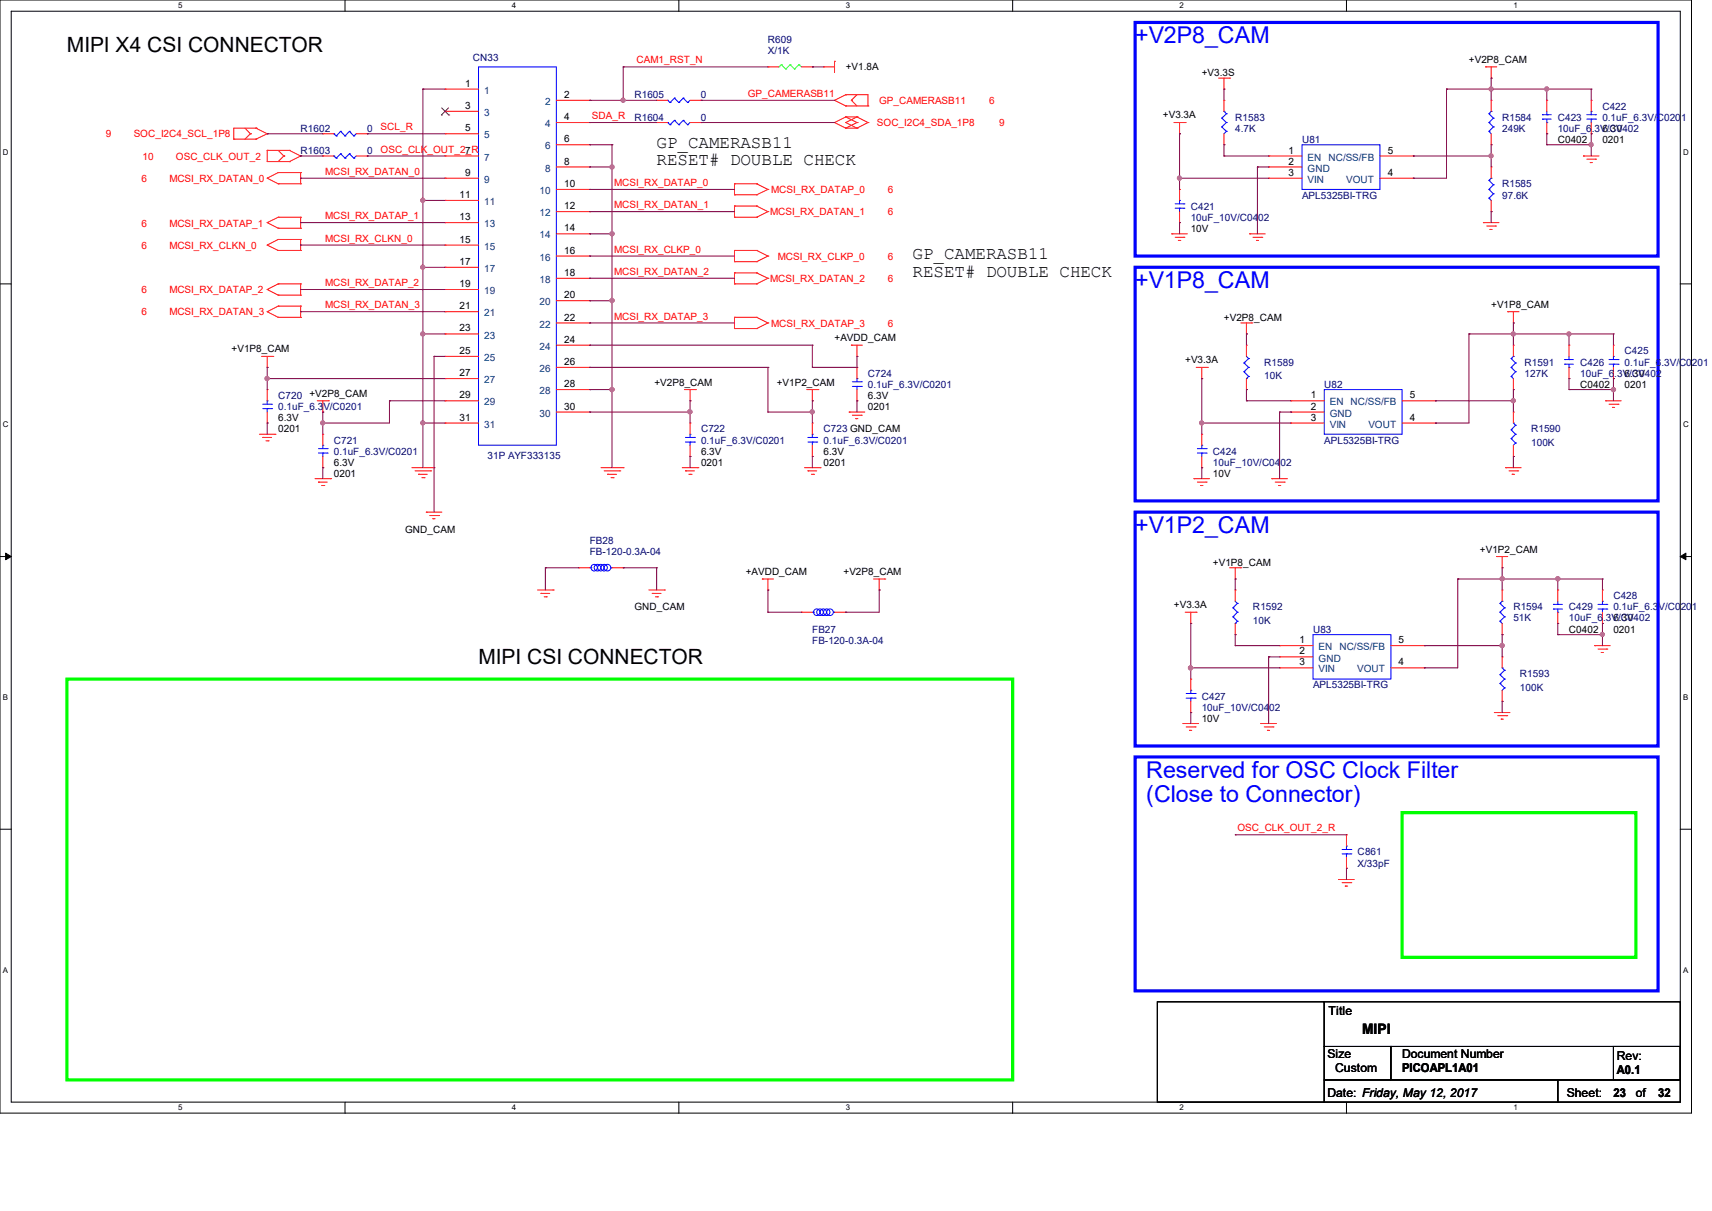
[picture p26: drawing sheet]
<svg xmlns="http://www.w3.org/2000/svg" width="297mm" height="210mm" viewBox="0 0 297 210" stroke-linecap="round" stroke-linejoin="round" font-family="sans-serif">
<defs><g id="words">
<g font-size="4" fill="#00f">
<text x="196.9" y="7.5">+V2P8_CAM</text>
<text x="196.9" y="50">+V1P8_CAM</text>
<text x="196.9" y="92.4">+V1P2_CAM</text>
<text x="198.8" y="134.9">Reserved for OSC Clock Filter</text>
<text x="198.8" y="139">(Close to Connector)</text>
</g>
<g font-size="3.6">
<text x="11.6" y="9.1">MIPI X4 CSI CONNECTOR</text>
<text x="83" y="115.2">MIPI CSI CONNECTOR</text>
</g>
<g font-size="3">
<text x="113.9" y="25.6">GP_CAMERASB11</text>
<text x="113.9" y="28.7">RESET# DOUBLE CHECK</text>
<text x="158.3" y="44.9">GP_CAMERASB11</text>
<text x="158.3" y="48">RESET# DOUBLE CHECK</text>
</g>
<text font-size="2.5" x="236.3" y="179.4">MIPI</text>
<g font-size="2.1">
<text x="230.5" y="176.1">Title</text>
<text x="230.3" y="183.4">Size</text>
<text x="231.6" y="185.9">Custom</text>
<text x="243.2" y="183.4">Document Number</text>
<text x="243.2" y="186">PICOAPL1A01</text>
<text x="280.5" y="183.8">Rev:</text>
<text x="230.3" y="190.2">Date: Friday, May 12, 2017</text>
<text x="271.8" y="190.2">Sheet:</text>
<text x="279.9" y="190.2">23</text>
<text x="280.5" y="186.2">A0.1</text>
<text x="283.8" y="190.2">of</text>
<text x="287.7" y="190.2">32</text>
</g>
<g font-size="1.7" fill="#000080">
<text x="82" y="10.5">CN33</text>
<text x="133.2" y="7.4">R609</text>
<text x="133.2" y="9.4">X/1K</text>
<text x="110.1" y="17.1">R1605</text>
<text x="121.6" y="17.1">0</text>
<text x="52.2" y="22.9">R1602</text>
<text x="63.7" y="22.9">0</text>
<text x="110.1" y="20.9">R1604</text>
<text x="121.6" y="20.9">0</text>
<text x="214.3" y="20.9">R1583</text>
<text x="214.3" y="22.9">4.7K</text>
<text x="260.6" y="20.9">R1584</text>
<text x="260.6" y="22.9">249K</text>
<text x="270.2" y="20.9">C423</text>
<text x="270.2" y="22.9">10uF_6.3V/C0402</text>
<text x="278" y="19">C422</text>
<text x="278" y="20.9">0.1uF_6.3V/C0201</text>
<text x="52.2" y="26.7">R1603</text>
<text x="63.7" y="26.7">0</text>
<text x="225.9" y="24.8">U81</text>
<text x="225.9" y="34.5">APL5325BI-TRG</text>
<text x="260.6" y="32.5">R1585</text>
<text x="260.6" y="34.5">97.6K</text>
<text x="206.6" y="36.4">C421</text>
<text x="206.6" y="38.3">10uF_10V/C0402</text>
<text x="150.6" y="65.3">C724</text>
<text x="219.3" y="63.4">R1589</text>
<text x="219.3" y="65.7">10K</text>
<text x="264.5" y="63.4">R1591</text>
<text x="264.5" y="65.3">127K</text>
<text x="274.1" y="63.4">C426</text>
<text x="274.1" y="65.3">10uF_6.3V/C0402</text>
<text x="281.8" y="61.5">C425</text>
<text x="281.8" y="63.4">0.1uF_6.3V/C0201</text>
<text x="48.3" y="69.2">C720</text>
<text x="48.3" y="71.1">0.1uF_6.3V/C0201</text>
<text x="150.6" y="67.3">0.1uF_6.3V/C0201</text>
<text x="229.7" y="67.3">U82</text>
<text x="57.9" y="76.9">C721</text>
<text x="121.6" y="75">C722</text>
<text x="121.6" y="76.9">0.1uF_6.3V/C0201</text>
<text x="142.9" y="75">C723 GND_CAM</text>
<text x="142.9" y="76.9">0.1uF_6.3V/C0201</text>
<text x="229.7" y="76.9">APL5325BI-TRG</text>
<text x="265.6" y="75">R1590</text>
<text x="265.6" y="77.3">100K</text>
<text x="57.9" y="78.8">0.1uF_6.3V/C0201</text>
<text x="84.6" y="79.6">31P AYF333135</text>
<text x="210.4" y="78.8">C424</text>
<text x="210.4" y="80.8">10uF_10V/C0402</text>
<text x="102.3" y="94.3">FB28</text>
<text x="102.3" y="96.2">FB-120-0.3A-04</text>
<text x="217.4" y="105.9">R1592</text>
<text x="262.5" y="105.9">R1594</text>
<text x="262.5" y="107.8">51K</text>
<text x="272.2" y="105.9">C429</text>
<text x="272.2" y="107.8">10uF_6.3V/C0402</text>
<text x="279.9" y="103.9">C428</text>
<text x="279.9" y="105.9">0.1uF_6.3V/C0201</text>
<text x="140.9" y="109.7">FB27</text>
<text x="140.9" y="111.7">FB-120-0.3A-04</text>
<text x="217.4" y="108.2">10K</text>
<text x="227.8" y="109.7">U83</text>
<text x="227.8" y="119.4">APL5325BI-TRG</text>
<text x="263.7" y="117.4">R1593</text>
<text x="263.7" y="119.8">100K</text>
<text x="208.5" y="121.3">C427</text>
<text x="208.5" y="123.2">10uF_10V/C0402</text>
<text x="235.5" y="148.3">C861</text>
<text x="235.5" y="150.3">X/33pF</text>
</g>
<g font-size="1.7" fill="#f00">
<text x="110.4" y="11">CAM1_RST_N</text>
<text x="129.7" y="16.8">GP_CAMERASB11</text>
<text x="18.4" y="23.8">9</text>
<text x="23.2" y="23.8">SOC_I2C4_SCL_1P8</text>
<text x="66" y="22.6">SCL_R</text>
<text x="102.7" y="20.7">SDA_R</text>
<text x="152.1" y="21.9">SOC_I2C4_SDA_1P8</text>
<text x="152.5" y="18">GP_CAMERASB11</text>
<text x="171.6" y="18">6</text>
<text x="173.4" y="21.9">9</text>
<text x="24.7" y="27.7">10</text>
<text x="30.5" y="27.7">OSC_CLK_OUT_2</text>
<text x="66" y="26.5">OSC_CLK_OUT_2_R</text>
<text x="24.6" y="31.5">6</text>
<text x="29.4" y="31.5">MCSI_RX_DATAN_0</text>
<text x="56.4" y="30.3">MCSI_RX_DATAN_0</text>
<text x="106.5" y="32.3">MCSI_RX_DATAP_0</text>
<text x="133.8" y="33.5">MCSI_RX_DATAP_0</text>
<text x="154.1" y="33.5">6</text>
<text x="24.6" y="39.3">6</text>
<text x="29.4" y="39.3">MCSI_RX_DATAP_1</text>
<text x="56.4" y="41.9">MCSI_RX_CLKN_0</text>
<text x="56.4" y="38">MCSI_RX_DATAP_1</text>
<text x="106.5" y="36.1">MCSI_RX_DATAN_1</text>
<text x="133.6" y="37.3">MCSI_RX_DATAN_1</text>
<text x="154" y="37.3">6</text>
<text x="24.6" y="43.1">6</text>
<text x="29.4" y="43.1">MCSI_RX_CLKN_0</text>
<text x="106.5" y="47.7">MCSI_RX_DATAN_2</text>
<text x="106.5" y="43.8">MCSI_RX_CLKP_0</text>
<text x="135" y="45">MCSI_RX_CLKP_0</text>
<text x="154" y="45">6</text>
<text x="24.6" y="50.8">6</text>
<text x="29.4" y="50.8">MCSI_RX_DATAP_2</text>
<text x="56.4" y="49.6">MCSI_RX_DATAP_2</text>
<text x="56.4" y="53.5">MCSI_RX_DATAN_3</text>
<text x="133.6" y="48.9">MCSI_RX_DATAN_2</text>
<text x="154" y="48.9">6</text>
<text x="24.6" y="54.7">6</text>
<text x="29.4" y="54.7">MCSI_RX_DATAN_3</text>
<text x="106.5" y="55.4">MCSI_RX_DATAP_3</text>
<text x="133.8" y="56.6">MCSI_RX_DATAP_3</text>
<text x="154.1" y="56.6">6</text>
<text x="214.7" y="144.2">OSC_CLK_OUT_2_R</text>
</g>
<g font-size="1.7">
<text x="254.8" y="10.9">+V2P8_CAM</text>
<text x="80.7" y="15">1</text>
<text x="97.9" y="17">2</text>
<text x="146.7" y="12.1">+V1.8A</text>
<text x="208.5" y="13.2">+V3.3S</text>
<text x="80.7" y="18.9">3</text>
<text x="80.7" y="22.8">5</text>
<text x="97.9" y="20.8">4</text>
<text x="201.8" y="20.5">+V3.3A</text>
<text x="278" y="22.9">6.3V</text>
<text x="80.7" y="26.6">7</text>
<text x="97.9" y="24.7">6</text>
<text x="97.9" y="28.5">8</text>
<text x="223.6" y="26.6">1</text>
<text x="223.6" y="28.5">2</text>
<text x="240.7" y="26.6">5</text>
<text x="270.2" y="24.8">C0402</text>
<text x="278" y="24.8">0201</text>
<text x="79.7" y="34.3">11</text>
<text x="80.7" y="30.5">9</text>
<text x="97.9" y="32.4">10</text>
<text x="223.6" y="30.5">3</text>
<text x="240.7" y="30.5">4</text>
<text x="79.7" y="38.2">13</text>
<text x="97.9" y="36.3">12</text>
<text x="97.9" y="40.1">14</text>
<text x="206.6" y="40.2">10V</text>
<text x="79.7" y="42.1">15</text>
<text x="79.7" y="45.9">17</text>
<text x="97.9" y="44">16</text>
<text x="97.9" y="47.8">18</text>
<text x="79.7" y="49.8">19</text>
<text x="79.7" y="53.6">21</text>
<text x="97.9" y="51.7">20</text>
<text x="258.7" y="53.3">+V1P8_CAM</text>
<text x="79.7" y="57.5">23</text>
<text x="97.9" y="55.6">22</text>
<text x="97.9" y="59.4">24</text>
<text x="144.8" y="59.1">+AVDD_CAM</text>
<text x="212.3" y="55.7">+V2P8_CAM</text>
<text x="40.2" y="61.1">+V1P8_CAM</text>
<text x="79.7" y="61.4">25</text>
<text x="79.7" y="65.2">27</text>
<text x="97.9" y="63.3">26</text>
<text x="205.6" y="63">+V3.3A</text>
<text x="281.8" y="65.3">6.3V</text>
<text x="53.7" y="68.8">+V2P8_CAM</text>
<text x="79.7" y="69.1">29</text>
<text x="97.9" y="67.1">28</text>
<text x="97.9" y="71">30</text>
<text x="113.5" y="66.9">+V2P8_CAM</text>
<text x="134.7" y="66.9">+V1P2_CAM</text>
<text x="150.6" y="69.2">6.3V</text>
<text x="150.6" y="71.1">0201</text>
<text x="227.4" y="69.1">1</text>
<text x="227.4" y="71">2</text>
<text x="244.6" y="69.1">5</text>
<text x="274.1" y="67.3">C0402</text>
<text x="281.8" y="67.3">0201</text>
<text x="48.3" y="73.1">6.3V</text>
<text x="48.3" y="75">0201</text>
<text x="79.7" y="72.9">31</text>
<text x="227.4" y="72.9">3</text>
<text x="244.6" y="72.9">4</text>
<text x="57.9" y="80.8">6.3V</text>
<text x="57.9" y="82.7">0201</text>
<text x="121.6" y="78.8">6.3V</text>
<text x="121.6" y="80.8">0201</text>
<text x="142.9" y="78.8">6.3V</text>
<text x="142.9" y="80.8">0201</text>
<text x="210.4" y="82.7">10V</text>
<text x="70.3" y="92.4">GND_CAM</text>
<text x="256.7" y="95.8">+V1P2_CAM</text>
<text x="129.4" y="99.7">+AVDD_CAM</text>
<text x="146.3" y="99.7">+V2P8_CAM</text>
<text x="210.4" y="98.1">+V1P8_CAM</text>
<text x="110.1" y="105.9">GND_CAM</text>
<text x="203.7" y="105.5">+V3.3A</text>
<text x="279.9" y="107.8">6.3V</text>
<text x="225.5" y="111.5">1</text>
<text x="225.5" y="113.5">2</text>
<text x="242.6" y="111.5">5</text>
<text x="272.2" y="109.7">C0402</text>
<text x="279.9" y="109.7">0201</text>
<text x="225.5" y="115.4">3</text>
<text x="242.6" y="115.4">4</text>
<text x="208.5" y="125.2">10V</text>
</g>
<g font-size="1.7" fill="#004080">
<text x="84" y="16.3">1</text>
<text x="84" y="20.1">3</text>
<text x="94.6" y="18.2">2</text>
<text x="94.6" y="22.1">4</text>
<text x="84" y="24">5</text>
<text x="84" y="27.9">7</text>
<text x="94.6" y="25.9">6</text>
<text x="94.6" y="29.8">8</text>
<text x="226.9" y="27.9">EN NC/SS/FB</text>
<text x="226.9" y="29.8">GND</text>
<text x="84" y="31.7">9</text>
<text x="84" y="35.6">11</text>
<text x="93.6" y="33.7">10</text>
<text x="226.9" y="31.7">VIN</text>
<text x="233.5" y="31.7">VOUT</text>
<text x="84" y="39.4">13</text>
<text x="93.6" y="37.5">12</text>
<text x="93.6" y="41.4">14</text>
<text x="84" y="43.3">15</text>
<text x="84" y="47.2">17</text>
<text x="93.6" y="45.2">16</text>
<text x="84" y="51">19</text>
<text x="93.6" y="49.1">18</text>
<text x="93.6" y="53">20</text>
<text x="84" y="54.9">21</text>
<text x="84" y="58.7">23</text>
<text x="93.6" y="56.8">22</text>
<text x="84" y="62.6">25</text>
<text x="93.6" y="60.7">24</text>
<text x="93.6" y="64.5">26</text>
<text x="84" y="66.5">27</text>
<text x="84" y="70.3">29</text>
<text x="93.6" y="68.4">28</text>
<text x="230.7" y="70.3">EN NC/SS/FB</text>
<text x="84" y="74.2">31</text>
<text x="93.6" y="72.3">30</text>
<text x="230.7" y="72.3">GND</text>
<text x="230.7" y="74.2">VIN</text>
<text x="237.4" y="74.2">VOUT</text>
<text x="228.8" y="112.8">EN NC/SS/FB</text>
<text x="228.8" y="114.7">GND</text>
<text x="228.8" y="116.6">VIN</text>
<text x="235.5" y="116.6">VOUT</text>
</g>
<g font-size="1.4">
<text x="30.9" y="1.4">5</text>
<text x="88.8" y="1.4">4</text>
<text x="146.7" y="1.4">3</text>
<text x="204.6" y="1.4">2</text>
<text x="262.6" y="1.4">1</text>
<text x=".5" y="26.8">D</text>
<text x="292" y="26.8">D</text>
<text x=".5" y="74.1">C</text>
<text x="292" y="74.1">C</text>
<text x=".5" y="121.4">B</text>
<text x="292" y="121.4">B</text>
<text x=".5" y="168.7">A</text>
<text x="292" y="168.7">A</text>
<text x="30.9" y="192.6">5</text>
<text x="88.8" y="192.6">4</text>
<text x="146.7" y="192.6">3</text>
<text x="204.6" y="192.6">2</text>
<text x="262.6" y="192.6">1</text>
</g>
</g></defs>
<path d="M0 0h293.5v193h-293.5zM1.9 1.9h289.6v189.2h-289.6z" fill="none" stroke="#000" stroke-width=".17"/>
<g fill="#fff">
<path d="M30.9 .2h.8v1.5h-.8z"/>
<path d="M30.9 191.3h.8v1.6h-.8z"/>
</g>
<path d="M59.9 0v1.9M59.9 191.1v2" fill="none" stroke="#000" stroke-width=".17"/>
<g fill="#fff">
<path d="M88.8 .2h.8v1.5h-.8z"/>
<path d="M88.8 191.3h.8v1.6h-.8z"/>
</g>
<path d="M117.8 0v1.9M117.8 191.1v2" fill="none" stroke="#000" stroke-width=".17"/>
<g fill="#fff">
<path d="M146.7 .2h.8v1.5h-.8z"/>
<path d="M146.7 191.3h.8v1.6h-.8z"/>
</g>
<path d="M175.7 0v1.9M175.7 191.1v2" fill="none" stroke="#000" stroke-width=".17"/>
<g fill="#fff">
<path d="M204.6 .2h.8v1.5h-.8z"/>
<path d="M204.6 191.3h.8v1.6h-.8z"/>
</g>
<path d="M233.6 0v1.9M233.6 191.1v2" fill="none" stroke="#000" stroke-width=".17"/>
<g fill="#fff">
<path d="M262.6 .2h.7v1.5h-.7z"/>
<path d="M262.6 191.3h.7v1.6h-.7z"/>
<path d="M.5 25.6h1v1.5h-1z"/>
<path d="M292 25.6h1v1.5h-1z"/>
<path d="M.5 72.9h1v1.5h-1z"/>
<path d="M292 72.9h1v1.5h-1z"/>
</g>
<path d="M0 49.2h1.9M291.5 49.2h2" fill="none" stroke="#000" stroke-width=".17"/>
<g fill="#fff">
<path d="M.5 120.1h.9v1.6h-.9z"/>
<path d="M292 120.1h.9v1.6h-.9z"/>
</g>
<path d="M0 96.5h1.9M291.5 96.5h2" fill="none" stroke="#000" stroke-width=".17"/>
<path d="M1 95.9l.9 .6-.9 .6zM291.5 96.5l1-.6v1.2z" fill="#000" stroke="#000" stroke-width=".17"/>
<g fill="#fff">
<path d="M.5 167.4h.9v1.6h-.9z"/>
<path d="M292 167.4h.9v1.6h-.9z"/>
</g>
<path d="M0 143.8h1.9M291.5 143.8h2M200.8 173.7h28.9v17.4h-28.9zM229.7 173.7h61.8v7.8h-61.8zM229.7 181.5h11.6v5.8h-11.6zM229.7 187.3h40.6v3.8h-40.6zM241.3 181.5h50.2v5.8h-50.2zM270.3 187.3h21.2v3.8h-21.2zM279.9 181.5h11.6v5.8h-11.6z" fill="none" stroke="#000" stroke-width=".17"/>
<path d="M196.9 3.9h90.8v40.5h-90.8zM196.9 46.4h90.8v40.5h-90.8zM196.9 88.8h90.8v40.6h-90.8zM196.9 131.3h90.8v40.5h-90.8z" fill="none" stroke="#00f" stroke-width=".55"/>
<path d="M11.6 117.8h164.1v69.5h-164.1zM243.2 140.9h40.6v25.1h-40.6z" fill="none" stroke="#0f0" stroke-width=".55"/>
<g fill="none" stroke="#f00" stroke-width=".17">
<path d="M77.2 15.5h.1M77.2 19.3h.1M77.2 15.5h5.8M77.2 19.3h5.8M96.5 17.4h5.8M102.3 17.4h.1M113.9 17.4h.1M113.9 17.4h1.9M119.7 17.4h1.9M121.6 17.4h.1M133.2 11.6h.1M133.2 11.6h1.9"/>
<path d="M139 11.6h1.9M140.9 11.6h.1M142.9 11.6h.1M142.9 11.6h1.9M144.8 10.6h.1M144.8 17.4h.1M144.8 10.6v2M144.8 17.4l1.9 1M146.7 16.4h.1M146.7 18.4h.1M146.7 16.4h3.9v2M146.7 18.4h3.9"/>
<path d="M146.7 16.4l-1.9 1M147.7 17.4h.1M147.7 17.4l1 1M148.7 16.4l-1 1M150.6 18.4h.1M211.4 13.5h1.9M212.3 15.5h.1M212.3 17.4h.1M212.3 13.5v2M212.3 17.4v1.9M213.3 13.5h.1M257.7 11.6h.1"/>
<path d="M257.7 11.6h2M258.7 13.5h.1M258.7 17.4h.1M258.7 11.6v1.9M258.7 17.4v1.9M268.4 17.4h.1M268.4 17.4v1.9M276.1 17.4h.1M276.1 17.4v1.9M40.6 24.1h.1M40.6 24.1h3.8M42.5 22.2l.9 1"/>
<path d="M43.4 23.2h.1M43.4 23.2l-.9 .9M44.4 22.2h.1M44.4 24.1h.1M44.4 22.2h-3.8v1.9M44.4 22.2l2 1M46.4 30.9h.1M46.4 38.6h.1M46.4 26.1h.1M46.4 23.2h.1M46.4 30.9l1.9 1M46.4 38.6l1.9 1"/>
<path d="M46.4 26.1v1.9h3.8M46.4 26.1h3.8M46.4 23.2l-2 .9M48.3 29.9h.1M48.3 31.9h.1M48.3 37.7h.1M48.3 39.6h.1M48.3 31.9h3.9M48.3 29.9l-1.9 1M48.3 29.9h3.9M48.3 37.7h3.9M48.3 37.7l-1.9 .9"/>
<path d="M48.3 39.6h3.9M48.3 26.1l.9 1M49.2 27.1h.1M49.2 27.1l-.9 .9M50.2 28h.1M50.2 26.1h.1M50.2 26.1l2 1M52.2 29.9h.1M52.2 31.9h.1M52.2 37.7h.1M52.2 39.6h.1M52.2 27.1h.1"/>
<path d="M52.2 29.9v2M52.2 37.7v1.9M52.2 27.1l-2 .9M56 23.2h.1M56 27.1h.1M56 27.1h1.9M56 23.2h1.9M61.8 27.1h1.9M61.8 23.2h1.9M63.7 23.2h.1M63.7 27.1h.1M77.2 23.2h.1"/>
<path d="M77.2 27.1h.1M77.2 30.9h.1M77.2 34.8h.1M77.2 38.6h.1M77.2 38.6h5.8M77.2 27.1h5.8M77.2 23.2h5.8M77.2 30.9h5.8M77.2 34.8h5.8M96.5 21.3h5.8M96.5 25.1h5.8M96.5 29h5.8"/>
<path d="M96.5 32.9h5.8M96.5 36.7h5.8M102.3 21.3h.1M102.3 25.1h.1M102.3 29h.1M102.3 32.9h.1M102.3 36.7h.1M113.9 21.3h.1M113.9 21.3h1.9M119.7 21.3h1.9M121.6 21.3h.1M127.4 31.9h.1"/>
<path d="M127.4 33.8h.1M127.4 35.7h.1M127.4 37.7h.1M127.4 31.9h3.9M127.4 31.9v1.9M127.4 35.7v2M127.4 33.8h3.9M127.4 35.7h3.9M127.4 37.7h3.9M131.3 31.9h.1M131.3 33.8h.1M131.3 35.7h.1"/>
<path d="M131.3 37.7h.1M131.3 31.9l1.9 1M131.3 35.7l1.9 1M133.2 32.9h.1M133.2 36.7h.1M133.2 32.9l-1.9 .9M133.2 36.7l-1.9 1M144.8 21.3h.1M144.8 21.3l1.9 .9M146.7 22.2h.1M146.7 20.3h.1M146.7 22.2h2"/>
<path d="M146.7 20.3h2M146.7 20.3l-1.9 1M146.7 20.3l2 1M148.7 20.3h.1M148.7 22.2h.1M148.7 21.3h.1M148.7 20.3l1.9 1M148.7 20.3l-2 1 2 .9M148.7 21.3l-2 .9M150.6 21.3h.1M150.6 21.3l-1.9 .9M203.7 21.3h1.9"/>
<path d="M204.6 23.2h.1M204.6 38.6h.1M204.6 32.9h.1M204.6 21.3v1.9M204.6 32.9v1.9M204.6 36.7v1.9M205.6 21.3h.1M212.3 25.1h.1M212.3 23.2v1.9M220.1 27.1h.1M220.1 29h.1M220.1 30.9h.1"/>
<path d="M220.1 27.1h5.8M220.1 29h5.8M220.1 30.9h5.8M239.4 27.1h5.8M239.4 30.9h5.8M245.2 30.9h.1M245.2 27.1h.1M257.3 38.6h.1M257.3 38.6h2.8M257.9 39.2h1.6M258.5 39.8h.1M258.5 39.8h.4"/>
<path d="M258.7 25.1h.1M258.7 36.7h.1M258.7 29h.1M258.7 23.2v1.9M258.7 29v1.9M258.7 34.8v1.9M259.5 39.2h.1M268.4 23.2h.1M268.4 21.3v1.9M274.7 27.1h.1M274.7 27.1h2.7M275.3 27.6h1.5"/>
<path d="M275.9 28.2h.1M275.9 28.2h.4M276.1 23.2h.1M276.1 21.3v1.9M276.8 27.6h.1M46.4 42.5h.1M46.4 54.1h.1M46.4 50.2h.1M46.4 42.5l1.9 .9M46.4 54.1l1.9 .9M46.4 50.2l1.9 1M48.3 41.5h.1"/>
<path d="M48.3 43.4h.1M48.3 53.1h.1M48.3 55h.1M48.3 49.2h.1M48.3 51.2h.1M48.3 49.2h3.9M48.3 43.4h3.9M48.3 41.5l-1.9 1M48.3 41.5h3.9M48.3 55h3.9M48.3 53.1l-1.9 1M48.3 53.1h3.9"/>
<path d="M48.3 49.2l-1.9 1M48.3 51.2h3.9M52.2 41.5h.1M52.2 43.4h.1M52.2 53.1h.1M52.2 55h.1M52.2 49.2h.1M52.2 51.2h.1M52.2 41.5v1.9M52.2 49.2v2M52.2 53.1v1.9M77.2 42.5h.1"/>
<path d="M77.2 46.4h.1M77.2 50.2h.1M77.2 54.1h.1M77.2 57.9h.1M77.2 54.1h5.8M77.2 42.5h5.8M77.2 46.4h5.8M77.2 50.2h5.8M77.2 57.9h5.8M96.5 59.9h5.8M96.5 40.6h5.8M96.5 56h5.8"/>
<path d="M96.5 44.4h5.8M96.5 48.3h5.8M96.5 52.2h5.8M102.3 40.6h.1M102.3 44.4h.1M102.3 48.3h.1M102.3 52.2h.1M102.3 56h.1M102.3 59.9h.1M127.4 47.3h.1M127.4 49.2h.1M127.4 43.4h.1"/>
<path d="M127.4 45.4h.1M127.4 55h.1M127.4 57h.1M127.4 43.4v2M127.4 47.3v1.9M127.4 55v2M127.4 47.3h3.9M127.4 49.2h3.9M127.4 43.4h3.9M127.4 45.4h3.9M127.4 55h3.9M127.4 57h3.9"/>
<path d="M131.3 47.3h.1M131.3 49.2h.1M131.3 43.4h.1M131.3 45.4h.1M131.3 55h.1M131.3 57h.1M131.3 47.3l1.9 1M131.3 43.4l1.9 1M131.3 55l1.9 1M133.2 48.3h.1M133.2 44.4h.1M133.2 56h.1"/>
<path d="M133.2 48.3l-1.9 .9M133.2 44.4l-1.9 1M133.2 56l-1.9 1M147.7 59.9h.1M147.7 59.9h1.9M148.7 59.9v1.9M203.3 40.6h.1M203.3 40.6h2.7M203.9 41.1h1.5M204.4 41.7h.1M204.4 41.7h.5M205.4 41.1h.1"/>
<path d="M215.3 56h1.9M216.2 57.9h.1M216.2 59.9h.1M216.2 56v1.9M216.2 59.9v1.9M216.8 40.6h.1M216.8 40.6h2.7M217.2 56h.1M217.4 41.1h1.5M218 41.7h.1M218 41.7h.4M218.9 41.1h.1"/>
<path d="M261.6 54.1h.1M261.6 54.1h1.9M262.6 56h.1M262.6 59.9h.1M262.6 54.1v1.9M262.6 59.9v1.9M272.2 59.9h.1M272.2 59.9v1.9M279.9 59.9h.1M279.9 59.9v1.9M45 75.3h2.7M45.4 61.8h1.9"/>
<path d="M45.6 75.9h.1M45.6 75.9h1.5M46.1 76.5h.4M46.4 63.7h.1M46.4 67.6h.1M46.4 73.4h.1M46.4 61.8v1.9M46.4 67.6v1.9M46.4 71.5v1.9M46.5 76.5h.1M47.3 61.8h.1M47.7 75.3h.1"/>
<path d="M55 69.5h2M56 71.5h.1M56 75.3h.1M56 69.5v2M56 75.3v1.9M56 79.2v1.9M57 69.5h.1M77.2 61.8h.1M77.2 65.7h.1M77.2 69.5h.1M77.2 73.4h.1M77.2 61.8h5.8"/>
<path d="M77.2 69.5h5.8M77.2 65.7h5.8M77.2 73.4h5.8M96.5 71.5h5.8M96.5 67.6h5.8M96.5 63.7h5.8M102.3 63.7h.1M102.3 67.6h.1M102.3 71.5h.1M118.7 67.6h1.9M119.7 69.5h.1M119.7 73.4h.1"/>
<path d="M119.7 79.2h.1M119.7 67.6v1.9M119.7 73.4v1.9M119.7 77.2v2M120.6 67.6h.1M140 67.6h1.9M140.9 69.5h.1M140.9 73.4h.1M140.9 79.2h.1M140.9 67.6v1.9M140.9 73.4v1.9M140.9 77.2v2"/>
<path d="M141.9 67.6h.1M147.3 71.5h.1M147.3 71.5h2.7M147.9 72h1.5M148.5 72.6h.1M148.5 72.6h.3M148.7 61.8h.1M148.7 63.7h.1M148.7 69.5h.1M148.7 63.7v2M148.7 67.6v1.9M149.4 72h.1"/>
<path d="M207.5 63.7h2M208.5 65.7h.1M208.5 75.3h.1M208.5 63.7v2M208.5 75.3v1.9M208.5 79.2v1.9M209.5 63.7h.1M216.2 67.6h.1M216.2 65.7v1.9M223.9 69.5h.1M223.9 71.5h.1M223.9 73.4h.1"/>
<path d="M223.9 71.5h5.8M223.9 69.5h5.8M223.9 73.4h5.8M243.2 69.5h5.8M243.2 73.4h5.8M249 73.4h.1M249 69.5h.1M262.6 79.2h.1M262.6 71.5h.1M262.6 67.6h.1M262.6 65.7v1.9M262.6 71.5v1.9"/>
<path d="M262.6 77.2v2M272.2 65.7h.1M272.2 63.7v2M278.6 69.5h.1M278.6 69.5h2.7M279.1 70.1h1.6M279.7 70.7h.1M279.7 70.7h.4M279.9 65.7h.1M279.9 63.7v2M280.7 70.1h.1M54.7 83h2.7"/>
<path d="M55.2 83.6h.1M55.2 83.6h1.6M55.8 84.2h.4M56 81.1h.1M56.2 84.2h.1M57.4 83h.1M71.5 81.1h3.8M72 81.7h2.7M72.6 82.3h.1M72.6 82.3h1.5M73.2 82.8h.4M73.6 82.8h.1"/>
<path d="M74 88.8h.1M74 88.8h2.7M74.5 89.4h1.6M74.7 81.7h.1M75.1 90h.1M75.1 90h.4M75.3 81.1h.1M76.1 89.4h.1M100.4 98.5h.1M100.4 98.5h1.9M104.3 81.1h3.8M104.8 81.7h2.7"/>
<path d="M105.4 82.3h.1M105.4 82.3h1.6M106 82.8h.4M106.2 98.5h1.9M106.4 82.8h.1M107.5 81.7h.1M108.1 81.1h.1M108.1 98.5h.1M118.4 81.1h2.7M118.9 81.7h.1M118.9 81.7h1.6M119.5 82.3h.4"/>
<path d="M119.9 82.3h.1M121.1 81.1h.1M139.6 81.1h2.7M140.2 81.7h.1M140.2 81.7h1.5M140.8 82.3h.3M141.1 82.3h.1M142.3 81.1h.1M207.1 83h.1M207.1 83h2.7M207.7 83.6h1.6M208.3 84.2h.1"/>
<path d="M208.3 84.2h.4M208.5 81.1h.1M209.3 83.6h.1M213.3 98.5h2M214.3 98.5v1.9M215.3 98.5h.1M220.6 83h.1M220.6 83h2.8M221.2 83.6h1.6M221.8 84.2h.1M221.8 84.2h.4M222.8 83.6h.1"/>
<path d="M259.7 96.5h.1M259.7 96.5h1.9M260.6 98.5h.1M260.6 96.5v2M261.2 81.1h.1M261.2 81.1h2.7M261.8 81.7h1.5M262.3 82.3h.1M262.3 82.3h.5M263.3 81.7h.1M93.3 102.3h2.7M93.9 102.9h.1"/>
<path d="M93.9 102.9h1.5M94.4 103.5h.4M94.8 103.5h.1M96 102.3h.1M112.6 102.3h2.7M113.2 102.9h.1M113.2 102.9h1.5M113.7 103.5h.4M114.1 103.5h.1M115.3 102.3h.1M132.2 100.4h.1M132.2 100.4h2"/>
<path d="M133.2 102.3h.1M133.2 100.4v1.9M139 106.2h.1M139 106.2h1.9M144.8 106.2h1.9M146.7 106.2h.1M151.6 100.4h1.9M152.5 102.3h.1M152.5 100.4v1.9M153.5 100.4h.1M205.6 106.2h1.9M206.6 108.1h.1"/>
<path d="M206.6 117.8h.1M206.6 106.2v1.9M206.6 117.8v1.9M207.5 106.2h.1M214.3 100.4h.1M214.3 102.3h.1M214.3 110.1h.1M214.3 102.3v2M214.3 108.1v2M222 112h.1M222 113.9h.1M222 115.8h.1"/>
<path d="M222 112h5.8M222 113.9h5.8M222 115.8h5.8M241.3 112h5.8M241.3 115.8h5.8M247.1 115.8h.1M247.1 112h.1M260.6 113.9h.1M260.6 110.1h.1M260.6 102.3h.1M260.6 102.3v2M260.6 108.1v2"/>
<path d="M260.6 113.9v1.9M260.6 119.7v1.9M270.3 102.3h.1M270.3 108.1h.1M270.3 102.3v2M270.3 106.2v1.9M276.6 112h.1M276.6 112h2.8M277.2 112.6h1.6M277.8 113.2h.1M277.8 113.2h.4M278 102.3h.1"/>
<path d="M278 108.1h.1M278 102.3v2M278 106.2v1.9M278.8 112.6h.1M205.2 125.5h.1M205.2 125.5h2.7M205.8 126.1h1.5M206.4 126.7h.1M206.4 126.7h.4M206.6 123.6h.1M206.6 121.6v2M207.3 126.1h.1"/>
<path d="M218.7 125.5h.1M218.7 125.5h2.7M219.3 126.1h1.6M219.9 126.7h.1M219.9 126.7h.4M220.9 126.1h.1M259.2 123.6h.1M259.2 123.6h2.8M259.8 124.1h1.6M260.4 124.7h.1M260.4 124.7h.4M260.6 121.6h.1"/>
<path d="M261.4 124.1h.1M232.2 152.5h.1M232.2 152.5h2.7M232.8 153.1h1.6M233.4 153.7h.1M233.4 153.7h.4M233.6 150.6h.1M233.6 144.8h.1M233.6 144.8v1.9M233.6 148.7v1.9M234.4 153.1h.1"/>
</g>
<g fill="none" stroke="#00f" stroke-width=".17">
<path d="M83 11.6h13.5v65.6h-13.5zM115.8 17.4h.1M115.8 17.4l.4 .4M116.2 17.8h.1M117 17h.1M117 17l-.8 .8M117 17l.8 .8M117.8 17.8h.1M118.5 17h.1M118.5 17l.8 .8M118.5 17l-.7 .8M119.3 17.8h.1"/>
<path d="M119.7 17.4l-.4 .4M212.3 19.3h.1M212.3 19.3l.5 .4M212.8 19.7h.1M212.8 19.7l-.8 .8M258.3 19.7h.1M258.3 19.7l.8 .8M258.7 19.3h.1M258.7 19.3l-.4 .4M267.6 19.9h.1M267.6 19.9h1.5M268.4 19.9h.1"/>
<path d="M268.4 19.3v.6M275.3 19.9h1.5M276.1 19.3h.1M276.1 19.3v.6M276.8 19.9h.1M57.9 23.2h.1M57.9 27.1h.1M57.9 23.2l.4 .4M57.9 27.1l.4 .3M58.3 23.6h.1M58.3 27.4h.1M59.1 22.8h.1"/>
<path d="M59.1 26.7h.1M59.1 22.8l-.8 .8M59.1 22.8l.8 .8M59.1 26.7l-.8 .7M59.1 26.7l.8 .7M59.9 23.6h.1M59.9 27.4h.1M60.6 22.8h.1M60.6 26.7h.1M60.6 22.8l.8 .8M60.6 22.8l-.7 .8M60.6 26.7l.8 .7"/>
<path d="M60.6 26.7l-.7 .7M61.4 23.6h.1M61.4 27.4h.1M61.8 23.2l-.4 .4M61.8 27.1l-.4 .3M115.8 21.3h.1M115.8 21.3l.4 .3M116.2 21.6h.1M117 20.9h.1M117 20.9l-.8 .7M117 20.9l.8 .7M117.8 21.6h.1"/>
<path d="M118.5 20.9h.1M118.5 20.9l.8 .7M118.5 20.9l-.7 .7M119.3 21.6h.1M119.7 21.3l-.4 .3M203.9 35.3h1.5M203.9 36.1h1.5M204.6 34.8h.1M204.6 36.1h.1M204.6 34.8v.5M204.6 36.1v.6M205.4 35.3h.1"/>
<path d="M205.4 36.1h.1M212 22h.1M212 20.5h.1M212 22l.8 .8M212 20.5l.8 .8M212.8 22.8h.1M212.8 21.3h.1M212.8 22.8l-.5 .4M212.8 21.3l-.8 .7M225.9 25.1h13.5v7.8h-13.5zM258.3 22.8h.1M258.3 21.3h.1"/>
<path d="M258.3 31.3h.1M258.3 34.4h.1M258.3 32.9h.1M258.3 22.8l.4 .4M258.3 21.3l.8 .7M258.3 31.3l.8 .7M258.3 34.4l.4 .4M258.3 32.9l.8 .7M258.7 30.9h.1M258.7 30.9l-.4 .4M259.1 22h.1M259.1 20.5h.1"/>
<path d="M259.1 33.6h.1M259.1 32h.1M259.1 22l-.8 .8M259.1 20.5l-.8 .8M259.1 33.6l-.8 .8M259.1 32l-.8 .9M267.6 20.7h.1M267.6 20.7h1.5M268.4 21.3h.1M268.4 20.7v.6M275.3 20.7h1.5M276.1 20.7h.1"/>
<path d="M276.1 20.7v.6M276.8 20.7h.1M45.6 70.9h1.5M45.6 70.1h1.5M46.4 69.5h.1M46.4 70.9h.1M46.4 69.5v.6M46.4 70.9v.6M47.1 70.9h.1M47.1 70.1h.1M55.2 78.6h1.6M55.2 77.8h1.6"/>
<path d="M56 77.2h.1M56 78.6h.1M56 77.2v.6M56 78.6v.6M56.8 78.6h.1M56.8 77.8h.1M118.9 76.7h1.6M118.9 75.9h1.6M119.7 75.3h.1M119.7 76.7h.1M119.7 75.3v.6M119.7 76.7v.5"/>
<path d="M120.5 76.7h.1M120.5 75.9h.1M140.2 76.7h1.5M140.2 75.9h1.5M140.9 75.3h.1M140.9 76.7h.1M140.9 75.3v.6M140.9 76.7v.5M141.7 76.7h.1M141.7 75.9h.1M147.9 67h1.5M147.9 66.2h1.5"/>
<path d="M148.7 65.7h.1M148.7 67h.1M148.7 65.7v.5M148.7 67v.6M149.4 67h.1M149.4 66.2h.1M207.7 78.6h1.6M207.7 77.8h1.6M208.5 77.2h.1M208.5 78.6h.1M208.5 77.2v.6M208.5 78.6v.6"/>
<path d="M209.3 77.8h.1M209.3 78.6h.1M215.8 62.9h.1M215.8 64.5h.1M215.8 64.5l.8 .8M215.8 62.9l.8 .8M216.2 65.7h.1M216.2 61.8l.4 .4M216.6 65.3h.1M216.6 62.2h.1M216.6 63.7h.1M216.6 65.3l-.4 .4"/>
<path d="M216.6 62.2l-.8 .7M216.6 63.7l-.8 .8M229.7 67.6h13.5v7.7h-13.5zM262.2 76.1h.1M262.2 74.5h.1M262.2 62.2h.1M262.2 65.3h.1M262.2 63.7h.1M262.2 76.1l.7 .7M262.2 74.5l.7 .8M262.2 62.2l.7 .7M262.2 65.3l.4 .4"/>
<path d="M262.2 63.7l.7 .8M262.6 73.4h.1M262.6 61.8h.1M262.6 73.4l.3 .3M262.6 61.8l-.4 .4M262.9 73.7h.1M262.9 76.8h.1M262.9 75.3h.1M262.9 64.5h.1M262.9 62.9h.1M262.9 73.7l-.7 .8M262.9 76.8l-.3 .4"/>
<path d="M262.9 75.3l-.7 .8M262.9 64.5l-.7 .8M262.9 62.9l-.7 .8M271.4 63.2h.1M271.4 62.4h.1M271.4 63.2h1.6M271.4 62.4h1.6M272.2 63.7h.1M272.2 62.4h.1M272.2 61.8v.6M272.2 63.2v.5M279.1 63.2h1.6"/>
<path d="M279.1 62.4h1.6M279.9 61.8h.1M279.9 63.2h.1M279.9 61.8v.6M279.9 63.2v.5M280.7 63.2h.1M280.7 62.4h.1M102.3 98.5h.2M102.5 98.5h.1M106 98.5h.1M106 98.5h.2M140.9 106.2h.2"/>
<path d="M141.1 106.2h.1M144.6 106.2h.1M144.6 106.2h.2M206.6 119.7h.1M206.6 119.7v.6M213.9 105.4h.1M213.9 107h.1M213.9 107l.8 .7M213.9 105.4l.8 .8M214.3 108.1h.1M214.3 104.3l.4 .3M214.7 107.7h.1"/>
<path d="M214.7 104.6h.1M214.7 106.2h.1M214.7 107.7l-.4 .4M214.7 104.6l-.8 .8M214.7 106.2l-.8 .8M227.8 110.1h13.5v7.7h-13.5zM260.2 118.5h.1M260.2 117h.1M260.2 104.6h.1M260.2 107.7h.1M260.2 106.2h.1M260.2 118.5l.8 .8"/>
<path d="M260.2 117l.8 .8M260.2 104.6l.8 .8M260.2 107.7l.4 .4M260.2 106.2l.8 .8M260.6 115.8h.1M260.6 104.3h.1M260.6 115.8l.4 .4M260.6 104.3l-.4 .3M261 116.2h.1M261 119.3h.1M261 117.8h.1M261 107h.1"/>
<path d="M261 105.4h.1M261 116.2l-.8 .8M261 119.3l-.4 .4M261 117.8l-.8 .7M261 107l-.8 .7M261 105.4l-.8 .8M269.5 105.6h.1M269.5 104.8h.1M269.5 105.6h1.6M269.5 104.8h1.6M270.3 106.2h.1M270.3 104.8h.1"/>
<path d="M270.3 104.3v.5M270.3 105.6v.6M277.2 105.6h1.6M277.2 104.8h1.6M278 104.3h.1M278 105.6h.1M278 104.3v.5M278 105.6v.6M278.8 105.6h.1M278.8 104.8h.1M205.8 120.3h1.5M205.8 121.1h1.5"/>
<path d="M206.6 121.1h.1M206.6 121.1v.5M207.3 120.3h.1M207.3 121.1h.1M232.8 147.3h1.6M232.8 148.1h1.6M233.6 146.7h.1M233.6 148.1h.1M233.6 146.7v.6M233.6 148.1v.6M234.4 147.3h.1M234.4 148.1h.1"/>
<circle cx="103.1" cy="98.4" r=".56"/>
<circle cx="103.7" cy="98.4" r=".57"/>
<circle cx="104.2" cy="98.4" r=".56"/>
<circle cx="104.8" cy="98.4" r=".56"/>
<circle cx="105.4" cy="98.4" r=".57"/>
<circle cx="141.7" cy="106.2" r=".56"/>
<circle cx="142.3" cy="106.2" r=".57"/>
<circle cx="142.8" cy="106.2" r=".56"/>
<circle cx="143.4" cy="106.2" r=".56"/>
<circle cx="144" cy="106.2" r=".57"/>
</g>
<path d="M76.6 19.9h.1M76.6 18.7l1.3 1.2M77.8 18.7l-1.2 1.2M77.9 19.9h.1" fill="none" stroke="#804000" stroke-width=".17"/>
<path d="M135.1 11.6h.1M135.6 11.2h.1M135.6 11.2l.7 .8M135.6 11.2l-.5 .4M136.3 12h.1M137.1 11.2h.1M137.1 11.2l.7 .8M137.1 11.2l-.8 .8M137.8 12h.1M138.6 11.2h.1M138.6 11.2l.4 .4M138.6 11.2l-.8 .8" fill="none" stroke="#00ff80" stroke-width=".17"/>
<g fill="none" stroke="#800040" stroke-width=".17">
<path d="M73.4 15.5h.1M73.4 15.5v65.6M73.4 15.5h3.8M102.3 17.4h.1M102.3 17.4h11.6M108.1 17.4h.1M108.1 11.6h.1M108.1 11.6v5.8M108.1 11.6h25.1M121.6 17.4h.1M121.6 17.4h23.2M140.9 11.6h.1"/>
<path d="M140.9 11.6h2M212.3 15.5h.1M212.3 15.5v1.9M251 15.5h.1M251 15.5h25.1M251 15.5v15.4h-5.8M258.7 13.5h.1M258.7 15.5h.1M258.7 13.5v3.9M268.4 15.5h.1M268.4 15.5v1.9M276.1 15.5h.1"/>
<path d="M276.1 15.5v1.9M46.4 23.2h.1M46.4 23.2h9.6M52.2 27.1h.1M52.2 30.9h.1M52.2 38.6h.1M52.2 27.1h3.8M52.2 30.9h25M52.2 38.6h25M63.7 23.2h.1M63.7 27.1h.1M63.7 23.2h13.5"/>
<path d="M63.7 27.1h13.5M73.4 34.8h.1M73.4 34.8h3.8M102.3 29h.1M102.3 21.3h.1M102.3 25.1h.1M102.3 36.7h.1M102.3 32.9h.1M102.3 29h3.9M102.3 21.3h11.6M102.3 25.1h3.9M102.3 36.7h25.1"/>
<path d="M102.3 32.9h25.1M106.2 29h.1M106.2 25.1h.1M106.2 25.1v56M121.6 21.3h.1M121.6 21.3h23.2M204.6 30.9h.1M204.6 23.2h.1M204.6 38.6h.1M204.6 30.9h15.5M204.6 23.2v9.7M204.6 38.6v2"/>
<path d="M212.3 25.1h.1M212.3 27.1h.1M212.3 27.1h7.8M212.3 25.1v2M218.1 29h.1M218.1 29h2M218.1 29v11.6M245.2 27.1h.1M245.2 30.9h.1M245.2 27.1h13.5M258.7 25.1h.1M258.7 27.1h.1"/>
<path d="M258.7 36.7h.1M258.7 25.1v3.9M258.7 36.7v1.9M268.4 23.2h.1M268.4 25.1h.1M268.4 25.1h7.7M268.4 23.2v1.9M276.1 23.2h.1M276.1 25.1h.1M276.1 23.2v3.9M52.2 42.5h.1M52.2 50.2h.1"/>
<path d="M52.2 54.1h.1M52.2 42.5h25M52.2 50.2h25M52.2 54.1h25M73.4 46.4h.1M73.4 57.9h.1M73.4 46.4h3.8M73.4 57.9h3.8M102.3 52.2h.1M102.3 40.6h.1M102.3 59.9h.1M102.3 48.3h.1"/>
<path d="M102.3 44.4h.1M102.3 56h.1M102.3 52.2h3.9M102.3 40.6h3.9M102.3 59.9h38.6M102.3 48.3h25.1M102.3 44.4h25.1M102.3 56h25.1M106.2 40.6h.1M106.2 52.2h.1M140.9 59.9h.1M140.9 59.9v3.8"/>
<path d="M216.2 57.9h.1M216.2 57.9v2M254.8 57.9h.1M254.8 57.9v15.5h-5.8M254.8 57.9h25.1M262.6 56h.1M262.6 57.9h.1M262.6 56v3.9M272.2 57.9h.1M272.2 57.9v2M279.9 57.9h.1M279.9 57.9v2"/>
<path d="M46.4 73.4h.1M46.4 65.7h.1M46.4 63.7h.1M46.4 63.7v3.9M46.4 73.4v1.9M46.4 65.7h30.8M56 73.4h.1M56 71.5h.1M56 71.5v3.8M67.6 69.5h.1M67.6 69.5v3.9h-11.6M67.6 69.5h9.6"/>
<path d="M73.4 73.4h.1M73.4 73.4h3.8M75.3 61.8h.1M75.3 61.8v27M75.3 61.8h1.9M102.3 63.7h.1M102.3 67.6h.1M102.3 71.5h.1M102.3 63.7h30.9M102.3 71.5h17.4M102.3 67.6h3.9M106.2 67.6h.1"/>
<path d="M119.7 71.5h.1M119.7 69.5h.1M119.7 79.2h.1M119.7 69.5v3.9M119.7 79.2v1.9M133.2 71.5h.1M133.2 63.7h.1M133.2 71.5h7.7M133.2 63.7v7.8M140.9 63.7h.1M140.9 71.5h.1M140.9 69.5h.1"/>
<path d="M140.9 79.2h.1M140.9 69.5v3.9M140.9 79.2v1.9M148.7 69.5h.1M148.7 61.8h.1M148.7 61.8v1.9h-7.8M148.7 69.5v2M208.5 65.7h.1M208.5 73.4h.1M208.5 73.4h15.4M208.5 65.7v9.6M216.2 67.6h.1"/>
<path d="M216.2 69.5h.1M216.2 69.5h7.7M216.2 67.6v1.9M222 71.5h.1M222 71.5h1.9M222 71.5v11.5M223.9 71.5h.1M249 69.5h.1M249 73.4h.1M249 69.5h13.6M262.6 69.5h.1M262.6 67.6h.1"/>
<path d="M262.6 79.2h.1M262.6 67.6v3.9M262.6 79.2v1.9M272.2 65.7h.1M272.2 67.6h.1M272.2 67.6h7.7M272.2 65.7v1.9M279.9 65.7h.1M279.9 67.6h.1M279.9 65.7v3.8M56 81.1h.1M56 81.1v1.9"/>
<path d="M94.6 98.5h.1M94.6 98.5v3.8M94.6 98.5h5.8M108.1 98.5h.1M108.1 98.5h5.8M113.9 98.5h.1M113.9 98.5v3.8M208.5 81.1h.1M208.5 81.1v1.9M260.6 98.5h.1M260.6 98.5v3.8M133.2 102.3h.1"/>
<path d="M133.2 106.2h.1M133.2 102.3v3.9M133.2 106.2h5.8M146.7 106.2h.1M152.5 102.3h.1M152.5 102.3v3.9h-5.8M206.6 108.1h.1M206.6 115.8h.1M206.6 108.1v9.7M206.6 115.8h15.4M214.3 112h.1M214.3 110.1h.1"/>
<path d="M214.3 100.4h.1M214.3 112h7.7M214.3 100.4v1.9M214.3 110.1v1.9M220.1 113.9h.1M220.1 113.9v11.6M220.1 113.9h1.9M247.1 112h.1M247.1 115.8h.1M247.1 112h13.5M252.9 100.4h.1M252.9 100.4v15.4h-5.8"/>
<path d="M252.9 100.4h25.1M260.6 110.1h.1M260.6 112h.1M260.6 100.4h.1M260.6 110.1v3.8M270.3 108.1h.1M270.3 110.1h.1M270.3 100.4h.1M270.3 100.4v1.9M270.3 108.1v2M270.3 110.1h7.7M278 108.1h.1"/>
<path d="M278 110.1h.1M278 100.4h.1M278 100.4v1.9M278 108.1v3.9M206.6 123.6h.1M206.6 123.6v1.9M260.6 121.6h.1M260.6 121.6v2M214.3 144.8h.1M214.3 144.8h19.3M233.6 150.6h.1M233.6 150.6v1.9"/>
</g>
<g fill="#f0f" stroke="#f0f" stroke-width=".17">
<circle cx="73.3" cy="46.3" r=".36"/>
<circle cx="73.3" cy="34.7" r=".36"/>
<circle cx="73.3" cy="73.3" r=".36"/>
<circle cx="73.3" cy="57.9" r=".36"/>
<circle cx="106.2" cy="52.1" r=".37"/>
<circle cx="106.2" cy="40.5" r=".37"/>
<circle cx="140.9" cy="71.4" r=".36"/>
<circle cx="106.2" cy="67.6" r=".37"/>
<circle cx="46.3" cy="65.6" r=".36"/>
<circle cx="119.7" cy="71.4" r=".37"/>
<circle cx="106.2" cy="29" r=".37"/>
<circle cx="56" cy="73.3" r=".36"/>
<circle cx="108.1" cy="17.4" r=".36"/>
<circle cx="204.6" cy="30.9" r=".36"/>
<circle cx="258.7" cy="27" r=".36"/>
<circle cx="276" cy="25.1" r=".36"/>
<circle cx="258.7" cy="15.4" r=".36"/>
<circle cx="268.3" cy="15.4" r=".36"/>
<circle cx="208.5" cy="73.3" r=".36"/>
<circle cx="262.5" cy="69.5" r=".36"/>
<circle cx="279.9" cy="67.6" r=".37"/>
<circle cx="272.2" cy="57.9" r=".36"/>
<circle cx="262.5" cy="57.9" r=".36"/>
<circle cx="206.6" cy="115.8" r=".37"/>
<circle cx="260.6" cy="112" r=".37"/>
<circle cx="278" cy="110" r=".36"/>
<circle cx="260.6" cy="100.4" r=".37"/>
<circle cx="270.3" cy="100.4" r=".37"/>
</g>
<use href="#words"/>
</svg>
